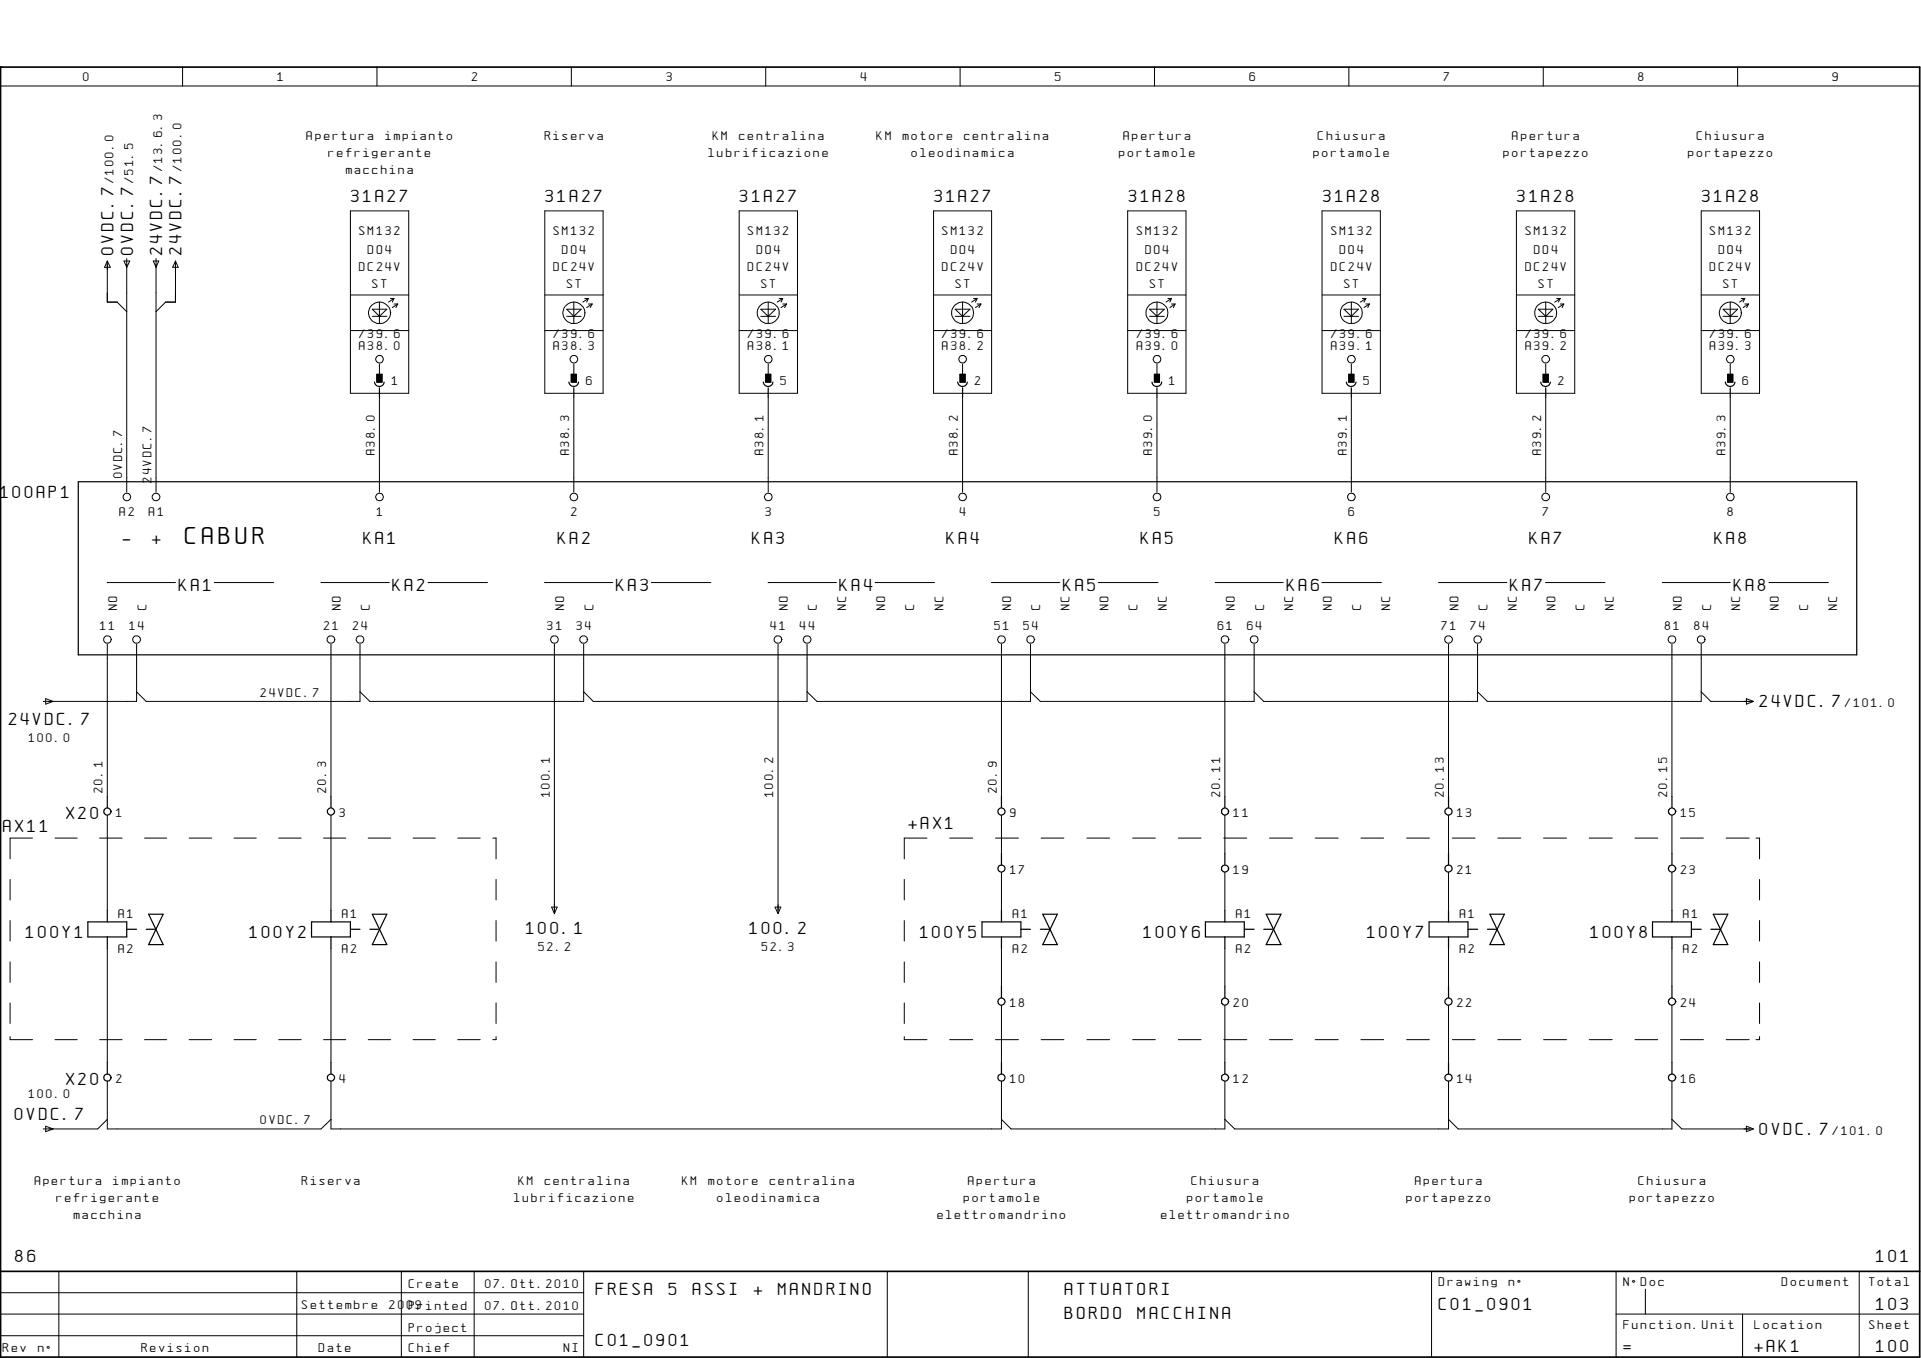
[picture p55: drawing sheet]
<svg xmlns="http://www.w3.org/2000/svg" width="297mm" height="210mm" viewBox="0 0 297 210" stroke-linecap="round" stroke-linejoin="round" font-family="sans-serif">
<defs><g id="words">
<text font-size="3" x="28.7" y="84">CABUR</text>
<g font-size="2.2">
<text x="54.3" y="31.2">31A27</text>
<text x="84.4" y="31.2">31A27</text>
<text x="114.4" y="31.2">31A27</text>
<text x="144.5" y="31.2">31A27</text>
<text x="174.5" y="31.2">31A28</text>
<text x="204.6" y="31.2">31A28</text>
<text x="234.6" y="31.2">31A28</text>
<text x="263.2" y="31.2">31A28</text>
<text x="17.6" y="39.4" transform="rotate(-90 17.6 39.4)">0VDC.7</text>
<text x="20.6" y="39.4" transform="rotate(-90 20.6 39.4)">0VDC.7</text>
<text x="25.1" y="39.4" transform="rotate(-90 25.1 39.4)">24VDC.7</text>
<text x="28.1" y="39.4" transform="rotate(-90 28.1 39.4)">24VDC.7</text>
<text x=".1" y="77">100AP1</text>
<text x="19" y="84">-</text>
<text x="23.5" y="84">+</text>
<text x="56.2" y="84">KA1</text>
<text x="86.3" y="84">KA2</text>
<text x="116.3" y="84">KA3</text>
<text x="146.3" y="84">KA4</text>
<text x="176.4" y="84">KA5</text>
<text x="206.5" y="84">KA6</text>
<text x="236.5" y="84">KA7</text>
<text x="265.1" y="84">KA8</text>
<text x="27.6" y="91.4">KA1</text>
<text x="60.7" y="91.4">KA2</text>
<text x="95.3" y="91.4">KA3</text>
<text x="129.8" y="91.4">KA4</text>
<text x="164.4" y="91.4">KA5</text>
<text x="199" y="91.4">KA6</text>
<text x="233.5" y="91.4">KA7</text>
<text x="268.1" y="91.4">KA8</text>
<text x="1.4" y="112.1">24VDC.7</text>
<text x="272.1" y="109.3">24VDC.7</text>
<text x=".5" y="128.7">AX11</text>
<text x="10.2" y="126.5">X20</text>
<text x="140.5" y="128.2">+AX1</text>
<text x="4" y="144.9">100Y1</text>
<text x="38.6" y="144.9">100Y2</text>
<text x="81.4" y="144.4">100.1</text>
<text x="115.9" y="144.4">100.2</text>
<text x="142.3" y="144.9">100Y5</text>
<text x="176.8" y="144.9">100Y6</text>
<text x="211.4" y="144.9">100Y7</text>
<text x="246" y="144.9">100Y8</text>
<text x="10.2" y="167.6">X20</text>
<text x="2.3" y="173.1">0VDC.7</text>
<text x="272.1" y="175.4">0VDC.7</text>
<text x="2.4" y="195.1">86</text>
<text x="290.1" y="195.1">101</text>
<text x="92.2" y="200.2">FRESA</text>
<text x="103.4" y="200.2">5</text>
<text x="107.1" y="200.2">ASSI</text>
<text x="116.5" y="200.2">+</text>
<text x="120.3" y="200.2">MANDRINO</text>
<text x="164.6" y="200.2">ATTUATORI</text>
<text x="164.6" y="203.9">BORDO</text>
<text x="175.9" y="203.9">MACCHINA</text>
<text x="222.5" y="202.4">C01_0901</text>
<text x="290.1" y="202.4">103</text>
<text x="92.2" y="208">C01_0901</text>
<text x="251" y="209">=</text>
<text x="271.3" y="209">+AK1</text>
<text x="290.1" y="209">100</text>
</g>
<g font-size="1.5">
<text x="12.9" y="12.6">0</text>
<text x="42.9" y="12.6">1</text>
<text x="73" y="12.6">2</text>
<text x="103" y="12.6">3</text>
<text x="133.1" y="12.6">4</text>
<text x="163.1" y="12.6">5</text>
<text x="193.2" y="12.6">6</text>
<text x="223.3" y="12.6">7</text>
<text x="253.3" y="12.6">8</text>
<text x="283.3" y="12.6">9</text>
<text x="47.4" y="21.6">Apertura</text>
<text x="59.6" y="21.6">impianto</text>
<text x="84.2" y="21.6">Riserva</text>
<text x="110.2" y="21.6">KM</text>
<text x="114.3" y="21.6">centralina</text>
<text x="135.5" y="21.6">KM</text>
<text x="139.6" y="21.6">motore</text>
<text x="149.1" y="21.6">centralina</text>
<text x="173.7" y="21.6">Apertura</text>
<text x="203.8" y="21.6">Chiusura</text>
<text x="233.8" y="21.6">Apertura</text>
<text x="262.4" y="21.6">Chiusura</text>
<text x="17.6" y="28.3" transform="rotate(-90 17.6 28.3)">/100.0</text>
<text x="20.6" y="28.3" transform="rotate(-90 20.6 28.3)">/51.5</text>
<text x="25.1" y="26.5" transform="rotate(-90 25.1 26.5)">/13.6.3</text>
<text x="28.1" y="26.5" transform="rotate(-90 28.1 26.5)">/100.0</text>
<text x="50.8" y="24.3">refrigerante</text>
<text x="53.5" y="26.9">macchina</text>
<text x="109.6" y="24.3">lubrificazione</text>
<text x="141" y="24.3">oleodinamica</text>
<text x="173.1" y="24.3">portamole</text>
<text x="203.1" y="24.3">portamole</text>
<text x="232.5" y="24.3">portapezzo</text>
<text x="261" y="24.3">portapezzo</text>
<text x="55.5" y="36.3">SM132</text>
<text x="55.5" y="41.9">DC24V</text>
<text x="56.9" y="39.2">DO4</text>
<text x="85.6" y="36.3">SM132</text>
<text x="85.6" y="41.9">DC24V</text>
<text x="86.9" y="39.2">DO4</text>
<text x="115.7" y="36.3">SM132</text>
<text x="115.7" y="41.9">DC24V</text>
<text x="117" y="39.2">DO4</text>
<text x="145.7" y="36.3">SM132</text>
<text x="145.7" y="41.9">DC24V</text>
<text x="147.1" y="39.2">DO4</text>
<text x="175.8" y="36.3">SM132</text>
<text x="175.8" y="41.9">DC24V</text>
<text x="177.1" y="39.2">DO4</text>
<text x="205.8" y="36.3">SM132</text>
<text x="205.8" y="41.9">DC24V</text>
<text x="207.2" y="39.2">DO4</text>
<text x="235.9" y="36.3">SM132</text>
<text x="235.9" y="41.9">DC24V</text>
<text x="237.2" y="39.2">DO4</text>
<text x="264.4" y="36.3">SM132</text>
<text x="264.4" y="41.9">DC24V</text>
<text x="265.8" y="39.2">DO4</text>
<text x="57.6" y="44.5">ST</text>
<text x="87.6" y="44.5">ST</text>
<text x="117.7" y="44.5">ST</text>
<text x="147.7" y="44.5">ST</text>
<text x="177.8" y="44.5">ST</text>
<text x="207.9" y="44.5">ST</text>
<text x="237.9" y="44.5">ST</text>
<text x="266.4" y="44.5">ST</text>
<text x="55.5" y="52.2">/39.6</text>
<text x="85.6" y="52.2">/39.6</text>
<text x="115.7" y="52.2">/39.6</text>
<text x="145.7" y="52.2">/39.6</text>
<text x="175.8" y="52.2">/39.6</text>
<text x="205.8" y="52.2">/39.6</text>
<text x="235.9" y="52.2">/39.6</text>
<text x="264.4" y="52.2">/39.6</text>
<text x="55.5" y="54.1">A38.0</text>
<text x="60.6" y="59.6">1</text>
<text x="85.6" y="54.1">A38.3</text>
<text x="90.6" y="59.6">6</text>
<text x="115.7" y="54.1">A38.1</text>
<text x="120.7" y="59.6">5</text>
<text x="145.7" y="54.1">A38.2</text>
<text x="150.7" y="59.6">2</text>
<text x="175.8" y="54.1">A39.0</text>
<text x="180.8" y="59.6">1</text>
<text x="205.8" y="54.1">A39.1</text>
<text x="210.9" y="59.6">5</text>
<text x="235.9" y="54.1">A39.2</text>
<text x="240.9" y="59.6">2</text>
<text x="264.4" y="54.1">A39.3</text>
<text x="269.4" y="59.6">6</text>
<text x="58" y="70.4" transform="rotate(-90 58 70.4)">A38.0</text>
<text x="88" y="70.4" transform="rotate(-90 88 70.4)">A38.3</text>
<text x="118.1" y="70.4" transform="rotate(-90 118.1 70.4)">A38.1</text>
<text x="148.1" y="70.4" transform="rotate(-90 148.1 70.4)">A38.2</text>
<text x="178.2" y="70.4" transform="rotate(-90 178.2 70.4)">A39.0</text>
<text x="208.2" y="70.4" transform="rotate(-90 208.2 70.4)">A39.1</text>
<text x="238.3" y="70.4" transform="rotate(-90 238.3 70.4)">A39.2</text>
<text x="266.8" y="70.4" transform="rotate(-90 266.8 70.4)">A39.3</text>
<text x="18.9" y="74" transform="rotate(-90 18.9 74)">0VDC.7</text>
<text x="23.4" y="74.6" transform="rotate(-90 23.4 74.6)">24VDC.7</text>
<text x="18.5" y="79.8">A2</text>
<text x="23" y="79.8">A1</text>
<text x="58.2" y="79.8">1</text>
<text x="88.3" y="79.8">2</text>
<text x="118.4" y="79.8">3</text>
<text x="148.4" y="79.8">4</text>
<text x="178.5" y="79.8">5</text>
<text x="208.5" y="79.8">6</text>
<text x="238.6" y="79.8">7</text>
<text x="267.1" y="79.8">8</text>
<text x="18.1" y="94.3" transform="rotate(-90 18.1 94.3)">NO</text>
<text x="22.6" y="94.3" transform="rotate(-90 22.6 94.3)">C</text>
<text x="52.7" y="94.3" transform="rotate(-90 52.7 94.3)">NO</text>
<text x="57.2" y="94.3" transform="rotate(-90 57.2 94.3)">C</text>
<text x="87.2" y="94.3" transform="rotate(-90 87.2 94.3)">NO</text>
<text x="91.8" y="94.3" transform="rotate(-90 91.8 94.3)">C</text>
<text x="121.8" y="94.3" transform="rotate(-90 121.8 94.3)">NO</text>
<text x="126.3" y="94.3" transform="rotate(-90 126.3 94.3)">C</text>
<text x="130.8" y="94.3" transform="rotate(-90 130.8 94.3)">NC</text>
<text x="136.9" y="94.3" transform="rotate(-90 136.9 94.3)">NO</text>
<text x="141.3" y="94.3" transform="rotate(-90 141.3 94.3)">C</text>
<text x="145.9" y="94.3" transform="rotate(-90 145.9 94.3)">NC</text>
<text x="156.4" y="94.3" transform="rotate(-90 156.4 94.3)">NO</text>
<text x="160.9" y="94.3" transform="rotate(-90 160.9 94.3)">C</text>
<text x="165.4" y="94.3" transform="rotate(-90 165.4 94.3)">NC</text>
<text x="171.4" y="94.3" transform="rotate(-90 171.4 94.3)">NO</text>
<text x="175.9" y="94.3" transform="rotate(-90 175.9 94.3)">C</text>
<text x="180.4" y="94.3" transform="rotate(-90 180.4 94.3)">NC</text>
<text x="190.9" y="94.3" transform="rotate(-90 190.9 94.3)">NO</text>
<text x="195.4" y="94.3" transform="rotate(-90 195.4 94.3)">C</text>
<text x="199.9" y="94.3" transform="rotate(-90 199.9 94.3)">NC</text>
<text x="205.9" y="94.3" transform="rotate(-90 205.9 94.3)">NO</text>
<text x="210.5" y="94.3" transform="rotate(-90 210.5 94.3)">C</text>
<text x="215" y="94.3" transform="rotate(-90 215 94.3)">NC</text>
<text x="225.5" y="94.3" transform="rotate(-90 225.5 94.3)">NO</text>
<text x="230" y="94.3" transform="rotate(-90 230 94.3)">C</text>
<text x="234.5" y="94.3" transform="rotate(-90 234.5 94.3)">NC</text>
<text x="240.5" y="94.3" transform="rotate(-90 240.5 94.3)">NO</text>
<text x="245" y="94.3" transform="rotate(-90 245 94.3)">C</text>
<text x="249.6" y="94.3" transform="rotate(-90 249.6 94.3)">NC</text>
<text x="260.1" y="94.3" transform="rotate(-90 260.1 94.3)">NO</text>
<text x="264.6" y="94.3" transform="rotate(-90 264.6 94.3)">C</text>
<text x="269.1" y="94.3" transform="rotate(-90 269.1 94.3)">NC</text>
<text x="275.1" y="94.3" transform="rotate(-90 275.1 94.3)">NO</text>
<text x="279.6" y="94.3" transform="rotate(-90 279.6 94.3)">C</text>
<text x="284.1" y="94.3" transform="rotate(-90 284.1 94.3)">NC</text>
<text x="15.5" y="97.4">11</text>
<text x="20" y="97.4">14</text>
<text x="50.1" y="97.4">21</text>
<text x="54.6" y="97.4">24</text>
<text x="84.6" y="97.4">31</text>
<text x="89.2" y="97.4">34</text>
<text x="119.2" y="97.4">41</text>
<text x="123.7" y="97.4">44</text>
<text x="153.8" y="97.4">51</text>
<text x="158.2" y="97.4">54</text>
<text x="188.3" y="97.4">61</text>
<text x="192.8" y="97.4">64</text>
<text x="222.9" y="97.4">71</text>
<text x="227.4" y="97.4">74</text>
<text x="257.4" y="97.4">81</text>
<text x="262" y="97.4">84</text>
<text x="40.3" y="107.7">24VDC.7</text>
<text x="285.3" y="109.3">/101.0</text>
<text x="4.4" y="114.7">100.0</text>
<text x="15.9" y="122.6" transform="rotate(-90 15.9 122.6)">20.1</text>
<text x="50.4" y="122.6" transform="rotate(-90 50.4 122.6)">20.3</text>
<text x="85" y="123.2" transform="rotate(-90 85 123.2)">100.1</text>
<text x="119.5" y="123.2" transform="rotate(-90 119.5 123.2)">100.2</text>
<text x="154.1" y="122.6" transform="rotate(-90 154.1 122.6)">20.9</text>
<text x="188.7" y="123.2" transform="rotate(-90 188.7 123.2)">20.11</text>
<text x="223.3" y="123.2" transform="rotate(-90 223.3 123.2)">20.13</text>
<text x="257.8" y="123.2" transform="rotate(-90 257.8 123.2)">20.15</text>
<text x="17.9" y="126.3">1</text>
<text x="52.5" y="126.3">3</text>
<text x="156.2" y="126.3">9</text>
<text x="190.8" y="126.3">11</text>
<text x="225.3" y="126.3">13</text>
<text x="259.9" y="126.3">15</text>
<text x="156.2" y="135.1">17</text>
<text x="190.8" y="135.1">19</text>
<text x="225.3" y="135.1">21</text>
<text x="259.9" y="135.1">23</text>
<text x="18.3" y="141.8">A1</text>
<text x="52.9" y="141.8">A1</text>
<text x="156.6" y="141.8">A1</text>
<text x="191.1" y="141.8">A1</text>
<text x="225.7" y="141.8">A1</text>
<text x="260.3" y="141.8">A1</text>
<text x="18.3" y="147.3">A2</text>
<text x="52.9" y="147.3">A2</text>
<text x="83.3" y="147">52.2</text>
<text x="117.8" y="147">52.3</text>
<text x="156.6" y="147.3">A2</text>
<text x="191.1" y="147.3">A2</text>
<text x="225.7" y="147.3">A2</text>
<text x="260.3" y="147.3">A2</text>
<text x="156.2" y="155.7">18</text>
<text x="190.8" y="155.7">20</text>
<text x="225.3" y="155.7">22</text>
<text x="259.9" y="155.7">24</text>
<text x="17.9" y="167.4">2</text>
<text x="52.5" y="167.4">4</text>
<text x="156.2" y="167.4">10</text>
<text x="190.8" y="167.4">12</text>
<text x="225.3" y="167.4">14</text>
<text x="259.9" y="167.4">16</text>
<text x="4.4" y="169.8">100.0</text>
<text x="40.3" y="173.8">0VDC.7</text>
<text x="283.4" y="175.4">/101.0</text>
<text x="5.4" y="183.2">Apertura</text>
<text x="8.7" y="185.8">refrigerante</text>
<text x="17.5" y="183.2">impianto</text>
<text x="46.7" y="183.2">Riserva</text>
<text x="79.5" y="185.8">lubrificazione</text>
<text x="80.2" y="183.2">KM</text>
<text x="84.2" y="183.2">centralina</text>
<text x="105.5" y="183.2">KM</text>
<text x="109.6" y="183.2">motore</text>
<text x="110.9" y="185.8">oleodinamica</text>
<text x="119" y="183.2">centralina</text>
<text x="149" y="185.8">portamole</text>
<text x="149.7" y="183.2">Apertura</text>
<text x="183.6" y="185.8">portamole</text>
<text x="184.2" y="183.2">Chiusura</text>
<text x="217.5" y="185.8">portapezzo</text>
<text x="218.8" y="183.2">Apertura</text>
<text x="252" y="185.8">portapezzo</text>
<text x="253.4" y="183.2">Chiusura</text>
<text x="11.4" y="188.5">macchina</text>
<text x="144.9" y="188.5">elettromandrino</text>
<text x="179.5" y="188.5">elettromandrino</text>
<text x="46.7" y="202.4">Settembre</text>
<text x="60.2" y="202.4">2009</text>
<text x="63.2" y="199.1">Create</text>
<text x="63.2" y="202.4">Printed</text>
<text x="75" y="199.1">07.Ott.2010</text>
<text x="75" y="202.4">07.Ott.2010</text>
<text x="222.5" y="198.8">Drawing</text>
<text x="233.3" y="198.8">nø</text>
<text x="251" y="198.8">NøDoc</text>
<text x="275.5" y="198.8">Document</text>
<text x="289" y="198.8">Total</text>
<text x=".5" y="209">Rev</text>
<text x="5.9" y="209">nø</text>
<text x="21.9" y="209">Revision</text>
<text x="49.3" y="209">Date</text>
<text x="63.2" y="205.8">Project</text>
<text x="63.2" y="209">Chief</text>
<text x="87.2" y="209">NI</text>
<text x="251" y="205.4">Function.Unit</text>
<text x="271.3" y="205.4">Location</text>
<text x="289" y="205.4">Sheet</text>
</g>
</g></defs>
<path d="M.1 10.4h.1M.1 10.4h296.7v199.4h-296.7zM.1 196.5h296.7" fill="none" stroke="#000" stroke-width=".26"/>
<g fill="none" stroke="#000" stroke-width=".15">
<path d="M.1 13.3h296.7M28.2 10.4v2.9M58.3 10.4v2.9M88.3 10.4v2.9M118.4 10.4v2.9M148.5 10.4v2.9M178.5 10.4v2.9M208.6 10.4v2.9M238.6 10.4v2.9M268.7 10.4v2.9M19.6 40v36.1M24.1 40v36.1"/>
<path d="M54.2 32.6h9v28.2h-9zM84.2 32.6h9.1v28.2h-9.1zM114.3 32.6h9v28.2h-9zM144.4 32.6h8.9v28.2h-8.9zM174.4 32.6h9v28.2h-9zM204.4 32.6h9v28.2h-9zM234.5 32.6h9v28.2h-9zM263.1 32.6h9v28.2h-9zM16.6 40.4v6.3h1.5l1.5 1.5M16.6 40.3l.5 1h-.9zM19.2 40.3h.9l-.5 1zM23.7 40.3h.9l-.5 1z"/>
<path d="M27.1 40.4v6.3h-1.5l-1.5 1.5M27.1 40.3l.5 1h-.9zM54.2 45.6h9M54.2 51.1h9M57.6 47.8h2.2l-1.1 1.1zM57.6 48.9h2.2M58.7 58.5h.1M58.7 46.7v3.3M58.7 56.3v2.2M60.4 46.1h.5M60.9 46.1l-.8 .6M60.9 46.1l-.2 .6"/>
<path d="M60.9 47h.6M61.5 47l-.8 .5M61.5 47l-.3 .5M84.2 45.6h9.1M84.2 51.1h9.1M87.6 47.8h2.3l-1.2 1.1zM87.6 48.9h2.3M88.7 58.5h.1M88.7 46.7v3.3M88.7 56.3v2.2M90.4 46.1h.6M91 47h.6"/>
<path d="M91 46.1l-.9 .6M91 46.1l-.3 .6M91.6 47l-.9 .5M91.6 47l-.3 .5M114.3 45.6h9M114.3 51.1h9M117.6 47.8h2.3l-1.1 1.1zM117.6 48.9h2.3M118.8 58.5h.1M118.8 46.7v3.3M118.8 56.3v2.2M120.5 46.1h.5"/>
<path d="M121 47h.6M121 46.1l-.8 .6M121 46.1l-.2 .6M121.6 47l-.8 .5M121.6 47l-.3 .5M144.4 45.6h8.9M144.4 51.1h8.9M147.7 47.8h2.3l-1.2 1.1zM147.7 48.9h2.3M148.8 58.5h.1M148.8 46.7v3.3M148.8 56.3v2.2"/>
<path d="M150.5 46.1h.6M151.1 47h.6M151.1 46.1l-.9 .6M151.1 46.1l-.3 .6M151.7 47l-.9 .5M151.7 47l-.3 .5M174.4 45.6h9M174.4 51.1h9M177.8 47.8h2.2l-1.1 1.1zM177.8 48.9h2.2M178.9 58.5h.1M178.9 46.7v3.3"/>
<path d="M178.9 56.3v2.2M180.6 46.1h.5M181.1 47h.6M181.1 46.1l-.8 .6M181.1 46.1l-.2 .6M181.7 47l-.8 .5M181.7 47l-.3 .5M204.4 45.6h9M204.4 51.1h9M207.8 47.8h2.3l-1.1 1.1zM207.8 48.9h2.3M209 58.5h.1"/>
<path d="M209 46.7v3.3M209 56.3v2.2M210.6 46.1h.6M211.2 47h.5M211.2 46.1l-.8 .6M211.2 46.1l-.3 .6M211.7 47l-.8 .5M211.7 47l-.2 .5M234.5 45.6h9M234.5 51.1h9M237.9 47.8h2.2l-1.1 1.1zM237.9 48.9h2.2"/>
<path d="M239 58.5h.1M239 46.7v3.3M239 56.3v2.2M240.7 46.1h.6M241.3 47h.5M241.3 46.1l-.9 .6M241.3 46.1l-.3 .6M241.8 47l-.8 .5M241.8 47l-.2 .5M263.1 45.6h9M263.1 51.1h9M266.4 47.8h2.3l-1.2 1.1z"/>
<path d="M266.4 48.9h2.3M267.5 58.5h.1M267.5 46.7v3.3M267.5 56.3v2.2M269.2 46.1h.6M269.8 47h.6M269.8 46.1l-.8 .6M269.8 46.1l-.3 .6M270.4 47l-.9 .5M270.4 47l-.3 .5M58.7 61.4v14.7M88.7 61.4v14.7"/>
<path d="M118.8 61.4v14.7M148.8 61.4v14.7M178.9 61.4v14.7M209 61.4v14.7M239 61.4v14.7M267.5 61.4v14.7M16.6 90h.1M16.6 99.6v23.5M16.6 90h10.5M21.1 99.6v8.8h-14.4M33.1 90h.1M33.1 90h9.1"/>
<path d="M42.2 90h.1M49.7 90h.1M49.7 90h10.5M51.2 99.6v23.5M55.7 99.6v8.8h-33.1l-1.5-1.5M66.2 90h.1M66.2 90h9M75.2 90h.1M84.2 90h.1M84.2 90h10.5M85.7 99.6v41.5M90.3 99.6v8.8h-33.1l-1.5-1.5"/>
<path d="M100.7 90h.1M100.7 90h9.1M109.8 90h.1M118.8 90h.1M118.8 90h10.5M120.3 99.6v41.5M124.8 99.6v8.8h-33.1l-1.4-1.5M135.3 90h.1M135.3 90h9.1M144.4 90h.1M153.3 90h.1M153.3 90h10.6"/>
<path d="M154.9 99.6v23.5M159.3 99.6v8.8h-33l-1.5-1.5M169.9 90h.1M169.9 90h9M178.9 90h.1M187.9 90h.1M187.9 90h10.5M189.4 99.6v23.5M193.9 99.6v8.8h-33l-1.6-1.5M204.4 90h.1M204.4 90h9M213.4 90h.1"/>
<path d="M222.5 90h.1M222.5 90h10.5M224 99.6v23.5M228.5 99.6v8.8h-33.1l-1.5-1.5M239 90h.1M239 90h9M248 90h.1M257 90h.1M257 90h10.5M258.5 99.6v23.5M263.1 99.6v8.8h-33.1l-1.5-1.5M273.6 90h.1"/>
<path d="M273.6 90h9M282.6 90h.1M7.1 108l1.1 .4-1.1 .4zM263.1 106.9l1.4 1.5h6.6M270 108l1.1 .4-1.1 .4zM1.6 135.9v3.2M5 129.5h-3.4v3.3M8.5 129.5h3.4M15.4 129.5h3.5M16.6 126v14.7M22.3 129.5h3.5M29.2 129.5h3.5"/>
<path d="M36.2 129.5h3.4M43.1 129.5h3.5M50 129.5h3.5M51.2 126v14.7M56.9 129.5h3.5M63.9 129.5h3.4M70.8 129.5h3.4M76.2 129.5h.5v3.3M76.7 135.9v3.2M139.8 135.9v3.2M143.3 129.5h-3.5v3.3M146.9 129.5h3.5"/>
<path d="M153.9 129.5h3.6M154.9 126v5.9M154.9 134.8v5.9M161 129.5h3.5M168.1 129.5h3.5M175.1 129.5h3.5M182.2 129.5h3.5M189.2 129.5h3.6M189.4 126v5.9M189.4 134.8v5.9M196.3 129.5h3.6M203.4 129.5h3.5"/>
<path d="M210.4 129.5h3.5M217.5 129.5h3.5M224 126v5.9M224 134.8v5.9M224.6 129.5h3.5M231.6 129.5h3.6M238.7 129.5h3.5M245.7 129.5h3.6M252.8 129.5h3.5M258.5 126v5.9M258.5 134.8v5.9M259.8 129.5h3.6"/>
<path d="M266.9 129.5h3.6M271.5 129.5h.6v3.3M272.1 135.9v3.2M1.6 142.3v3.2M1.6 148.7v3.1M1.6 155v3.2M16.6 146.6v17.6M51.2 146.6v17.6M76.7 142.3v3.2M76.7 148.7v3.1M76.7 155v3.2M85.3 140.2h.8l-.4 1z"/>
<path d="M119.8 140.2h.9l-.4 1zM139.8 142.3v3.2M139.8 148.7v3.1M139.8 155v3.2M154.9 146.6v5.8M154.9 155.4v8.8M189.4 146.6v5.8M189.4 155.4v8.8M224 146.6v5.8M224 155.4v8.8M258.5 146.6v5.8M258.5 155.4v8.8"/>
<path d="M272.1 142.3v3.2M272.1 148.7v3.1M272.1 155v3.2M1.6 160.2v.5h3.4M7.1 174.1l1.1 .4-1.1 .4zM8.5 160.7h3.4M15.4 160.7h3.5M16.6 167.1v7.4h33.1l1.5-1.5M16.6 173l-1.5 1.5h-8.4M22.3 160.7h3.5M29.2 160.7h3.5M36.2 160.7h3.4"/>
<path d="M43.1 160.7h3.5M50 160.7h3.5M51.2 167.1v7.4h103.7v-7.4M56.9 160.7h3.5M63.9 160.7h3.4M70.8 160.7h3.4M76.7 160.2v.5h-.5M139.8 160.2v.5h3.5M146.9 160.7h3.5M153.9 160.7h3.6M161 160.7h3.5M168.1 160.7h3.5"/>
<path d="M175.1 160.7h3.5M182.2 160.7h3.5M189.2 160.7h3.6M189.4 167.1v7.4h-33.1l-1.4-1.5M196.3 160.7h3.6M203.4 160.7h3.5M210.4 160.7h3.5M217.5 160.7h3.5M224 167.1v7.4h-33.1l-1.5-1.5M224.6 160.7h3.5M231.6 160.7h3.6M238.7 160.7h3.5"/>
<path d="M245.7 160.7h3.6M252.8 160.7h3.5M258.5 167.1v7.4h-33l-1.5-1.5M258.5 173l1.6 1.5h11M259.8 160.7h3.6M266.9 160.7h3.6M270 174.1l1.1 .4-1.1 .4zM272.1 160.2v.5h-.6M.1 196.9v12.9M.1 199.8h90.2M9.1 196.5v13.3M45.9 196.5v13.3"/>
<path d="M62.1 196.5v13.3M73.3 196.5v13.3M90.3 196.5v13.3M137.2 196.5v13.3M159 196.5v13.3M221.4 196.5v13.3M249.9 196.5v13.3M254.4 199.3v3.8M287.5 196.5v13.3M.1 203.1h90.2M.1 206.5h90.2M249.9 203.1h46.9"/>
<path d="M269.4 203.1v6.7"/>
<circle cx="58.7" cy="55.5" r=".58"/>
<circle cx="58.7" cy="48.4" r="1.69"/>
<circle cx="88.7" cy="55.5" r=".58"/>
<circle cx="88.8" cy="48.4" r="1.69"/>
<circle cx="118.8" cy="55.5" r=".58"/>
<circle cx="118.8" cy="48.4" r="1.67"/>
<circle cx="148.8" cy="55.5" r=".59"/>
<circle cx="148.9" cy="48.4" r="1.67"/>
<circle cx="178.9" cy="55.5" r=".59"/>
<circle cx="178.9" cy="48.4" r="1.67"/>
<circle cx="209" cy="55.5" r=".59"/>
<circle cx="209" cy="48.4" r="1.67"/>
<circle cx="239" cy="55.5" r=".59"/>
<circle cx="239" cy="48.4" r="1.67"/>
<circle cx="267.6" cy="55.5" r=".58"/>
<circle cx="267.6" cy="48.4" r="1.69"/>
<circle cx="19.6" cy="76.8" r=".58"/>
<circle cx="24.1" cy="76.8" r=".59"/>
<circle cx="58.7" cy="76.8" r=".58"/>
<circle cx="88.7" cy="76.8" r=".58"/>
<circle cx="118.8" cy="76.8" r=".58"/>
<circle cx="148.8" cy="76.8" r=".59"/>
<circle cx="178.9" cy="76.8" r=".59"/>
<circle cx="209" cy="76.8" r=".59"/>
<circle cx="239" cy="76.8" r=".59"/>
<circle cx="267.6" cy="76.8" r=".58"/>
<circle cx="16.6" cy="98.8" r=".58"/>
<circle cx="21.1" cy="98.8" r=".58"/>
<circle cx="51.2" cy="98.8" r=".58"/>
<circle cx="55.7" cy="98.8" r=".58"/>
<circle cx="85.7" cy="98.8" r=".58"/>
<circle cx="90.3" cy="98.8" r=".58"/>
<circle cx="120.3" cy="98.8" r=".58"/>
<circle cx="124.8" cy="98.8" r=".58"/>
<circle cx="154.9" cy="98.8" r=".59"/>
<circle cx="159.4" cy="98.8" r=".58"/>
<circle cx="189.4" cy="98.8" r=".58"/>
<circle cx="193.9" cy="98.8" r=".59"/>
<circle cx="224" cy="98.8" r=".59"/>
<circle cx="228.5" cy="98.8" r=".58"/>
<circle cx="258.5" cy="98.8" r=".58"/>
<circle cx="263.1" cy="98.8" r=".58"/>
</g>
<g fill="none" stroke="#000" stroke-width=".19">
<path d="M57.9 59.1a.74 .74 0 0 0 .7 .6 .74 .74 0 0 0 .8-.6M58.3 57.9h.8v1.2h-.8zM58.7 59.9v1.5M88 59.1a.74 .74 0 0 0 .7 .6 .74 .74 0 0 0 .7-.6M88.3 57.9h.8v1.2h-.8zM88.7 59.9v1.5M118 59.1a.74 .74 0 0 0 .8 .6 .74 .74 0 0 0 .7-.6M118.4 57.9h.8v1.2h-.8zM118.8 59.9v1.5M148.1 59.1a.74 .74 0 0 0 .7 .6 .74 .74 0 0 0 .8-.6M148.5 57.9h.7v1.2h-.7zM148.8 59.9v1.5"/>
<path d="M178.1 59.1a.74 .74 0 0 0 .8 .6 .74 .74 0 0 0 .7-.6M178.5 57.9h.8v1.2h-.8zM178.9 59.9v1.5M208.2 59.1a.74 .74 0 0 0 .7 .6 .74 .74 0 0 0 .8-.6M208.6 57.9h.7v1.2h-.7zM209 59.9v1.5M238.2 59.1a.74 .74 0 0 0 .8 .6 .74 .74 0 0 0 .7-.6M238.6 57.9h.8v1.2h-.8zM239 59.9v1.5M266.8 59.1a.74 .74 0 0 0 .7 .6 .74 .74 0 0 0 .8-.6M267.2 57.9h.7v1.2h-.7zM267.5 59.9v1.5"/>
<path d="M12.1 74.5h275v26.7h-275zM16.6 123.1v1.7M51.2 123.1v1.7M154.9 123.1v1.7M154.9 131.9v1.7M188.9 125.2a.56 .56 0 0 1 .9-.2 .56 .56 0 0 1-.1 .9 .62 .62 0 0 1-.8-.2zM189.1 133.8a.58 .58 0 0 1 .7 .1 .58 .58 0 0 1 .1 .6 .6 .6 0 0 1-1 0v-.5zM189.4 123.1v1.7M189.4 131.9v1.7M224 123.1v1.7M224 131.9v1.7M258.5 123.1v1.7"/>
<path d="M258.5 131.9v1.7M13.6 142.5h6v2.3h-6zM16.6 140.7v1.8M16.6 144.8v1.8M19.6 143.6h1.5M22.6 143.6h1.5M23 141.3l2.2 4.7h-2.2l2.2-4.7zM48.2 142.5h6v2.3h-6zM51.2 140.7v1.8M51.2 144.8v1.8M54.2 143.6h1.5M57.2 143.6h1.5"/>
<path d="M57.6 141.3h2.2l-2.2 4.7h2.2zM151.8 142.5h6.1v2.3h-6.1zM154.9 140.7v1.8M154.9 144.8v1.8M154.9 152.4v1.8M157.9 143.6h1.4M160.9 143.6h1.4M161.2 141.3h2.3l-2.3 4.7h2.3zM186.4 142.5h6v2.3h-6zM188.9 154.6a.56 .56 0 0 1 .9-.2 .56 .56 0 0 1-.1 .9 .62 .62 0 0 1-.8-.2zM189.4 140.7v1.8M189.4 144.8v1.8"/>
<path d="M189.4 152.4v1.8M192.4 143.6h1.5M195.4 143.6h1.5M195.8 141.3h2.3l-2.3 4.7h2.3zM221 142.5h6v2.3h-6zM224 140.7v1.8M224 144.8v1.8M224 152.4v1.8M227 143.6h1.5M230 143.6h1.5M230.4 141.3h2.2l-2.2 4.7h2.2zM255.5 142.5h6v2.3h-6z"/>
<path d="M258.5 140.7v1.8M258.5 144.8v1.8M258.5 152.4v1.8M261.5 143.6h1.6M264.5 143.6h1.6M264.9 141.3h2.3l-2.3 4.7h2.3zM16.6 164.2v1.8M51.2 164.2v1.8M154.9 164.2v1.8M189 166.2a.56 .56 0 0 1 .7-.1 .56 .56 0 0 1 .2 .7 .6 .6 0 0 1-1 0zM189.4 164.2v1.8M224 164.2v1.8"/>
<path d="M258.5 164.2v1.8"/>
<circle cx="16.6" cy="125.4" r=".57"/>
<circle cx="51.2" cy="125.4" r=".55"/>
<circle cx="154.9" cy="125.4" r=".55"/>
<circle cx="154.9" cy="134.2" r=".55"/>
<circle cx="224" cy="134.2" r=".55"/>
<circle cx="224" cy="125.4" r=".55"/>
<circle cx="258.6" cy="125.4" r=".57"/>
<circle cx="258.6" cy="134.2" r=".56"/>
<circle cx="154.9" cy="154.8" r=".55"/>
<circle cx="224" cy="154.8" r=".55"/>
<circle cx="258.6" cy="154.8" r=".57"/>
<circle cx="16.6" cy="166.5" r=".56"/>
<circle cx="51.2" cy="166.6" r=".54"/>
<circle cx="154.9" cy="166.5" r=".55"/>
<circle cx="224" cy="166.6" r=".54"/>
<circle cx="258.6" cy="166.5" r=".56"/>
</g>
<path d="M58.3 57.9h.8v1.2h-.8zM88.3 57.9h.8v1.2h-.8zM118.4 57.9h.8v1.2h-.8zM148.5 57.9h.7v1.2h-.7zM178.5 57.9h.8v1.2h-.8zM208.6 57.9h.7v1.2h-.7zM238.6 57.9h.8v1.2h-.8zM267.2 57.9h.7v1.2h-.7z" fill="#000"/>
<use href="#words"/>
</svg>
